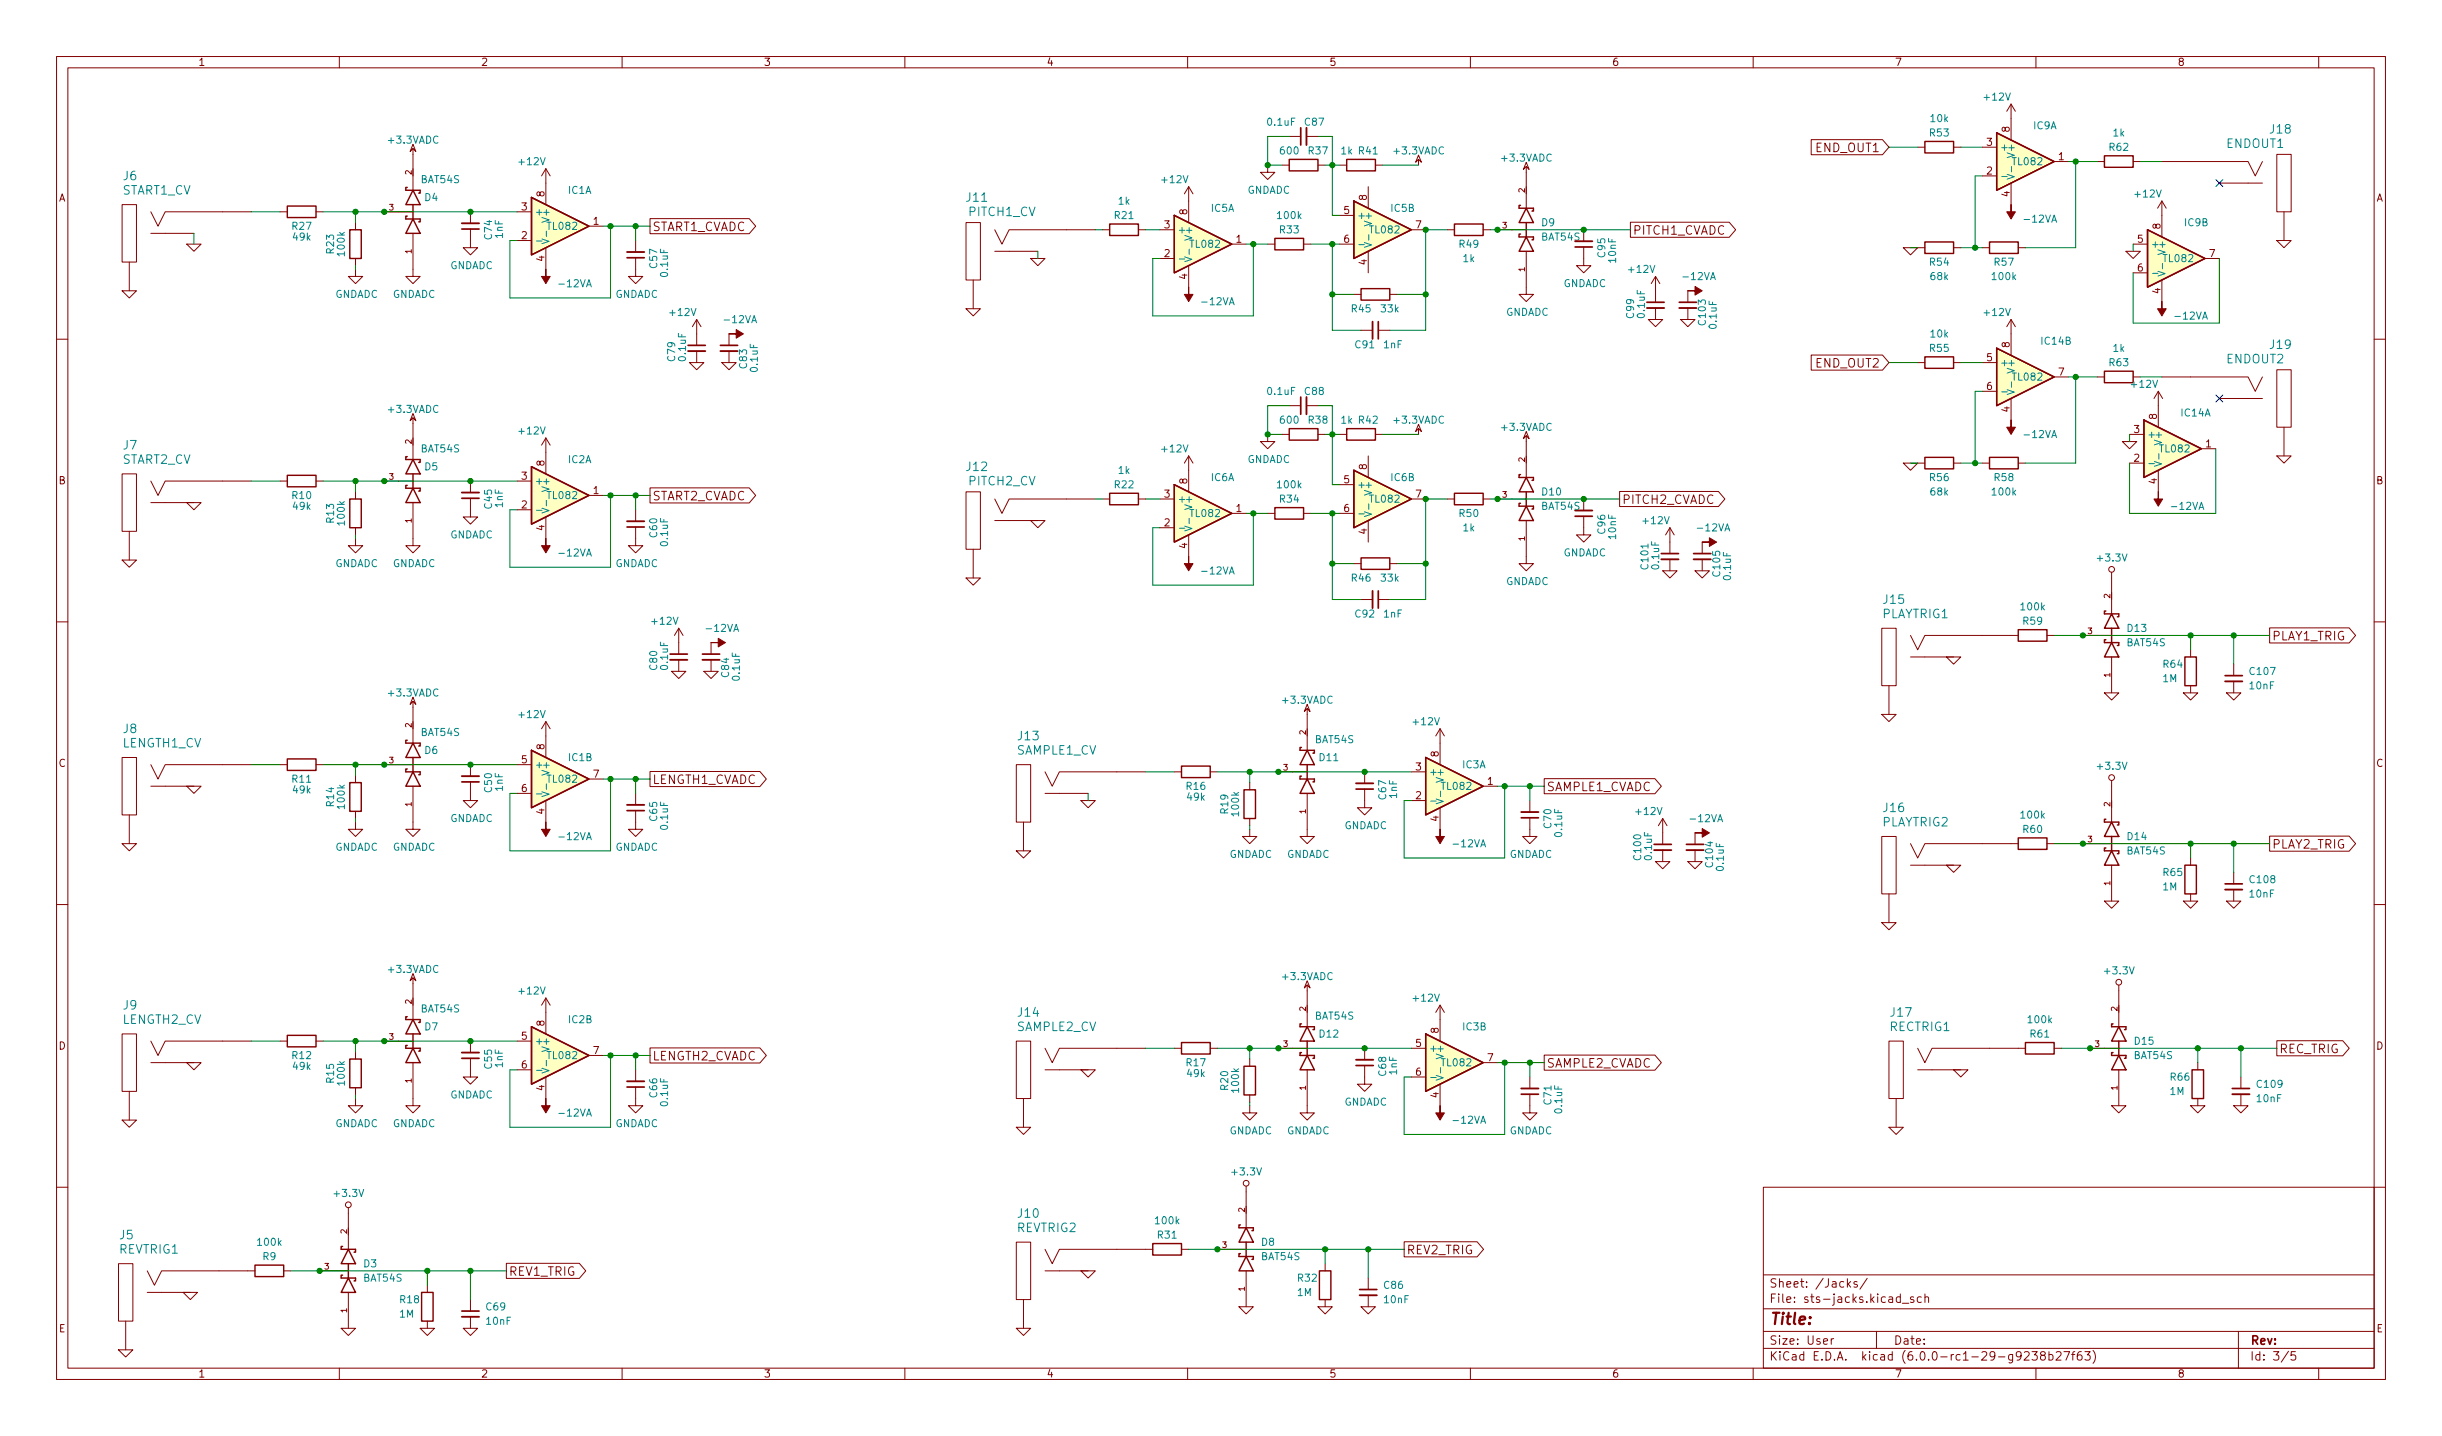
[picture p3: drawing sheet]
<svg xmlns="http://www.w3.org/2000/svg" width="432mm" height="254mm" viewBox="0 0 432 254" stroke-linecap="round" stroke-linejoin="round" font-family="sans-serif">
<defs><g id="words">
<text font-size="2.8" fill="#840000" x="312.8" y="234.3">Title:</text>
<g font-size="2.1" fill="#008484">
<text x="401.5" y="23.6">J18</text>
<text x="393.7" y="26.2">ENDOUT1</text>
<text x="21.5" y="34.4">START1_CV</text>
<text x="21.8" y="31.9">J6</text>
<text x="170.9" y="35.7">J11</text>
<text x="171.3" y="38.2">PITCH1_CV</text>
<text x="393.7" y="64.3">ENDOUT2</text>
<text x="401.5" y="61.7">J19</text>
<text x="21.5" y="82">START2_CV</text>
<text x="21.8" y="79.5">J7</text>
<text x="170.9" y="83.3">J12</text>
<text x="171.3" y="85.9">PITCH2_CV</text>
<text x="333.1" y="106.8">J15</text>
<text x="332.8" y="109.3">PLAYTRIG1</text>
<text x="21.8" y="129.7">J8</text>
<text x="180.1" y="130.9">J13</text>
<text x="21.6" y="132.2">LENGTH1_CV</text>
<text x="179.8" y="133.5">SAMPLE1_CV</text>
<text x="333.1" y="143.6">J16</text>
<text x="332.8" y="146.2">PLAYTRIG2</text>
<text x="21.8" y="178.6">J9</text>
<text x="180.1" y="179.8">J14</text>
<text x="334.4" y="179.8">J17</text>
<text x="21.6" y="181.1">LENGTH2_CV</text>
<text x="179.8" y="182.4">SAMPLE2_CV</text>
<text x="334.1" y="182.4">RECTRIG1</text>
<text x="180.1" y="215.4">J10</text>
<text x="21" y="221.7">REVTRIG1</text>
<text x="21.2" y="219.2">J5</text>
<text x="179.8" y="217.9">REVTRIG2</text>
</g>
<g font-size="2.1" fill="#840000">
<text x="321.2" y="26.9">END_OUT1</text>
<text x="115.3" y="40.9">START1_CVADC</text>
<text x="288.7" y="41.5">PITCH1_CVADC</text>
<text x="321.2" y="65">END_OUT2</text>
<text x="115.3" y="88.5">START2_CVADC</text>
<text x="286.8" y="89.1">PITCH2_CVADC</text>
<text x="401.7" y="113.3">PLAY1_TRIG</text>
<text x="115.3" y="138.7">LENGTH1_CVADC</text>
<text x="273.4" y="139.9">SAMPLE1_CVADC</text>
<text x="401.7" y="150.1">PLAY2_TRIG</text>
<text x="115.3" y="187.6">LENGTH2_CVADC</text>
<text x="273.4" y="188.8">SAMPLE2_CVADC</text>
<text x="403" y="186.3">REC_TRIG</text>
<text x="248.7" y="221.9">REV2_TRIG</text>
<text x="89.9" y="225.7">REV1_TRIG</text>
<text x="312.8" y="227.8">Sheet: /Jacks/</text>
<text x="312.8" y="230.5">File: sts-jacks.kicad_sch</text>
<text x="312.8" y="237.8">Size: User</text>
<text x="334.8" y="237.8">Date:</text>
<text x="397.8" y="237.8">Rev:</text>
<text x="312.8" y="240.6">KiCad E.D.A. kicad (6.0.0-rc1-29-g9238b27f63)</text>
<text x="397.8" y="240.6">Id: 3/5</text>
</g>
<g font-size="1.8" fill="#840000">
<text x="35" y="11.6">1</text>
<text x="85" y="11.6">2</text>
<text x="135" y="11.6">3</text>
<text x="185" y="11.6">4</text>
<text x="235" y="11.6">5</text>
<text x="285" y="11.6">6</text>
<text x="335" y="11.6">7</text>
<text x="385" y="11.6">8</text>
<text x="355.3" y="23.4" transform="rotate(-90 355.3 23.4)">8</text>
<text x="351.3" y="25.8">3</text>
<text x="364" y="28.3">1</text>
<text x="10.3" y="35.6">A</text>
<text x="96.3" y="34.8" transform="rotate(-90 96.3 34.8)">8</text>
<text x="241.7" y="35.4" transform="rotate(-90 241.7 35.4)">8</text>
<text x="351.3" y="30.9">2</text>
<text x="355.3" y="34.8" transform="rotate(-90 355.3 34.8)">4</text>
<text x="420.1" y="35.6">A</text>
<text x="92.2" y="37.2">3</text>
<text x="104.9" y="39.8">1</text>
<text x="205.9" y="40.4">3</text>
<text x="209.9" y="38" transform="rotate(-90 209.9 38)">8</text>
<text x="237.6" y="37.8">5</text>
<text x="250.3" y="40.4">7</text>
<text x="382" y="40.5" transform="rotate(-90 382 40.5)">8</text>
<text x="92.2" y="42.3">2</text>
<text x="96.3" y="46.2" transform="rotate(-90 96.3 46.2)">4</text>
<text x="205.9" y="45.5">2</text>
<text x="218.6" y="42.9">1</text>
<text x="237.6" y="42.9">6</text>
<text x="241.7" y="46.8" transform="rotate(-90 241.7 46.8)">4</text>
<text x="378" y="42.9">5</text>
<text x="390.7" y="45.5">7</text>
<text x="209.9" y="49.4" transform="rotate(-90 209.9 49.4)">4</text>
<text x="378" y="48">6</text>
<text x="382" y="51.9" transform="rotate(-90 382 51.9)">4</text>
<text x="351.3" y="63.9">5</text>
<text x="355.3" y="61.5" transform="rotate(-90 355.3 61.5)">8</text>
<text x="351.3" y="69">6</text>
<text x="364" y="66.4">7</text>
<text x="355.3" y="72.9" transform="rotate(-90 355.3 72.9)">4</text>
<text x="377.3" y="76.6">3</text>
<text x="381.4" y="74.2" transform="rotate(-90 381.4 74.2)">8</text>
<text x="96.3" y="82.4" transform="rotate(-90 96.3 82.4)">8</text>
<text x="241.7" y="83" transform="rotate(-90 241.7 83)">8</text>
<text x="377.3" y="81.7">2</text>
<text x="390" y="79.1">1</text>
<text x="10.3" y="85.7">B</text>
<text x="92.2" y="89.9">2</text>
<text x="92.2" y="84.8">3</text>
<text x="104.9" y="87.4">1</text>
<text x="205.9" y="88">3</text>
<text x="209.9" y="85.6" transform="rotate(-90 209.9 85.6)">8</text>
<text x="237.6" y="85.5">5</text>
<text x="250.3" y="88">7</text>
<text x="381.4" y="85.6" transform="rotate(-90 381.4 85.6)">4</text>
<text x="420.1" y="85.7">B</text>
<text x="96.3" y="93.8" transform="rotate(-90 96.3 93.8)">4</text>
<text x="205.9" y="93.1">2</text>
<text x="218.6" y="90.6">1</text>
<text x="237.6" y="90.6">6</text>
<text x="241.7" y="94.5" transform="rotate(-90 241.7 94.5)">4</text>
<text x="209.9" y="97" transform="rotate(-90 209.9 97)">4</text>
<text x="10.3" y="135.6">C</text>
<text x="92.2" y="135">5</text>
<text x="96.3" y="132.6" transform="rotate(-90 96.3 132.6)">8</text>
<text x="104.9" y="137.5">7</text>
<text x="250.3" y="136.3">3</text>
<text x="254.4" y="133.8" transform="rotate(-90 254.4 133.8)">8</text>
<text x="420.1" y="135.6">C</text>
<text x="92.2" y="140.1">6</text>
<text x="250.3" y="141.4">2</text>
<text x="263" y="138.8">1</text>
<text x="96.3" y="144" transform="rotate(-90 96.3 144)">4</text>
<text x="254.4" y="145.3" transform="rotate(-90 254.4 145.3)">4</text>
<text x="10.3" y="185.7">D</text>
<text x="92.2" y="183.9">5</text>
<text x="96.3" y="181.5" transform="rotate(-90 96.3 181.5)">8</text>
<text x="250.3" y="185.2">5</text>
<text x="254.4" y="182.7" transform="rotate(-90 254.4 182.7)">8</text>
<text x="420.1" y="185.7">D</text>
<text x="92.2" y="189">6</text>
<text x="104.9" y="186.4">7</text>
<text x="250.3" y="190.2">6</text>
<text x="263" y="187.7">7</text>
<text x="96.3" y="192.9" transform="rotate(-90 96.3 192.9)">4</text>
<text x="254.4" y="194.2" transform="rotate(-90 254.4 194.2)">4</text>
<text x="10.4" y="235.6">E</text>
<text x="420.2" y="235.6">E</text>
<text x="35" y="243.7">1</text>
<text x="85" y="243.7">2</text>
<text x="135" y="243.7">3</text>
<text x="185" y="243.7">4</text>
<text x="235" y="243.7">5</text>
<text x="285" y="243.7">6</text>
<text x="335" y="243.7">7</text>
<text x="385" y="243.7">8</text>
</g>
<g font-size="1.8" fill="#008484">
<text x="351" y="17.8">+12V</text>
<text x="224.2" y="22.2">0.1uF</text>
<text x="230.8" y="22.2">C87</text>
<text x="341.4" y="21.6">10k</text>
<text x="359.6" y="22.9">IC9A</text>
<text x="68.8" y="25.4">+3.3VADC</text>
<text x="91.9" y="29.2">+12V</text>
<text x="226.5" y="27.3">600</text>
<text x="231.4" y="27.3">R37</text>
<text x="237.1" y="27.3">1k</text>
<text x="240.3" y="27.3">R41</text>
<text x="246.6" y="27.3">+3.3VADC</text>
<text x="265.6" y="28.6">+3.3VADC</text>
<text x="341.3" y="24.1">R53</text>
<text x="353.6" y="26.7">+</text>
<text x="355.9" y="29.2">TL082</text>
<text x="356.2" y="27.5" transform="rotate(-90 356.2 27.5)">V+</text>
<text x="373" y="26.7">R62</text>
<text x="373.7" y="24.1">1k</text>
<text x="74.5" y="32.4">BAT54S</text>
<text x="75.1" y="35.6">D4</text>
<text x="100.5" y="34.3">IC1A</text>
<text x="205.6" y="32.4">+12V</text>
<text x="220.5" y="34.3">GNDADC</text>
<text x="377.6" y="34.9">+12V</text>
<text x="51.7" y="40.6">R27</text>
<text x="94.5" y="38.1">+</text>
<text x="96.9" y="40.6">TL082</text>
<text x="97.2" y="38.9" transform="rotate(-90 97.2 38.9)">V+</text>
<text x="197.1" y="38.7">R21</text>
<text x="197.8" y="36.2">1k</text>
<text x="208.2" y="41.3">+</text>
<text x="214.1" y="37.5">IC5A</text>
<text x="226" y="38.7">100k</text>
<text x="226.3" y="41.3">R33</text>
<text x="239.9" y="38.7">+</text>
<text x="242.3" y="41.3">TL082</text>
<text x="242.6" y="39.6" transform="rotate(-90 242.6 39.6)">V+</text>
<text x="246" y="37.5">IC5B</text>
<text x="272.6" y="40">D9</text>
<text x="358.2" y="39.4">-12VA</text>
<text x="386.3" y="40">IC9B</text>
<text x="51.9" y="42.5">49k</text>
<text x="59.1" y="44.8" transform="rotate(-90 59.1 44.8)">R23</text>
<text x="61" y="45.1" transform="rotate(-90 61 45.1)">100k</text>
<text x="79.5" y="47.6">GNDADC</text>
<text x="87" y="42.3" transform="rotate(-90 87 42.3)">C74</text>
<text x="88.9" y="42.1" transform="rotate(-90 88.9 42.1)">1nF</text>
<text x="116.2" y="47.4" transform="rotate(-90 116.2 47.4)">C57</text>
<text x="210.5" y="43.8">TL082</text>
<text x="210.8" y="42.1" transform="rotate(-90 210.8 42.1)">V+</text>
<text x="258.1" y="43.8">R49</text>
<text x="258.7" y="46.4">1k</text>
<text x="272.6" y="42.5">BAT54S</text>
<text x="283.8" y="45.5" transform="rotate(-90 283.8 45.5)">C95</text>
<text x="285.8" y="46.4" transform="rotate(-90 285.8 46.4)">10nF</text>
<text x="341.3" y="47">R54</text>
<text x="352.7" y="47">R57</text>
<text x="380.2" y="43.8">+</text>
<text x="382.6" y="46.4">TL082</text>
<text x="382.9" y="44.6" transform="rotate(-90 382.9 44.6)">V+</text>
<text x="59.2" y="52.7">GNDADC</text>
<text x="69.3" y="52.7">GNDADC</text>
<text x="99.1" y="50.8">-12VA</text>
<text x="108.7" y="52.7">GNDADC</text>
<text x="118.1" y="48.8" transform="rotate(-90 118.1 48.8)">0.1uF</text>
<text x="212.8" y="54">-12VA</text>
<text x="276.4" y="50.8">GNDADC</text>
<text x="288.1" y="48.3">+12V</text>
<text x="297.8" y="49.5">-12VA</text>
<text x="341.4" y="49.5">68k</text>
<text x="352.4" y="49.5">100k</text>
<text x="118.6" y="55.9">+12V</text>
<text x="128.3" y="57.1">-12VA</text>
<text x="239" y="55.2">R45</text>
<text x="244.3" y="55.2">33k</text>
<text x="266.2" y="55.9">GNDADC</text>
<text x="288.9" y="56.2" transform="rotate(-90 288.9 56.2)">C99</text>
<text x="290.8" y="56.1" transform="rotate(-90 290.8 56.1)">0.1uF</text>
<text x="301.6" y="57.4" transform="rotate(-90 301.6 57.4)">C103</text>
<text x="303.5" y="58" transform="rotate(-90 303.5 58)">0.1uF</text>
<text x="341.4" y="59.7">10k</text>
<text x="351" y="55.9">+12V</text>
<text x="384.8" y="56.5">-12VA</text>
<text x="119.4" y="63.8" transform="rotate(-90 119.4 63.8)">C79</text>
<text x="121.3" y="63.7" transform="rotate(-90 121.3 63.7)">0.1uF</text>
<text x="132.1" y="65.1" transform="rotate(-90 132.1 65.1)">C83</text>
<text x="134" y="65.6" transform="rotate(-90 134 65.6)">0.1uF</text>
<text x="239.7" y="61.6">C91</text>
<text x="244.7" y="61.6">1nF</text>
<text x="341.3" y="62.2">R55</text>
<text x="353.6" y="64.8">+</text>
<text x="356.2" y="65.6" transform="rotate(-90 356.2 65.6)">V+</text>
<text x="361" y="61">IC14B</text>
<text x="373" y="64.8">R63</text>
<text x="373.7" y="62.2">1k</text>
<text x="224.2" y="69.8">0.1uF</text>
<text x="230.8" y="69.8">C88</text>
<text x="355.9" y="67.3">TL082</text>
<text x="377" y="68.6">+12V</text>
<text x="68.8" y="73">+3.3VADC</text>
<text x="91.9" y="76.8">+12V</text>
<text x="226.5" y="74.9">600</text>
<text x="231.4" y="74.9">R38</text>
<text x="237.1" y="74.9">1k</text>
<text x="240.3" y="74.9">R42</text>
<text x="246.6" y="74.9">+3.3VADC</text>
<text x="265.6" y="76.2">+3.3VADC</text>
<text x="358.2" y="77.5">-12VA</text>
<text x="379.6" y="77.5">+</text>
<text x="385.7" y="73.7">IC14A</text>
<text x="74.5" y="80">BAT54S</text>
<text x="75.1" y="83.2">D5</text>
<text x="100.5" y="81.9">IC2A</text>
<text x="197.8" y="83.8">1k</text>
<text x="205.6" y="80">+12V</text>
<text x="220.5" y="81.9">GNDADC</text>
<text x="382" y="80">TL082</text>
<text x="382.3" y="78.3" transform="rotate(-90 382.3 78.3)">V+</text>
<text x="51.7" y="88.3">R10</text>
<text x="87" y="89.9" transform="rotate(-90 87 89.9)">C45</text>
<text x="88.9" y="89.7" transform="rotate(-90 88.9 89.7)">1nF</text>
<text x="94.5" y="85.7">+</text>
<text x="96.9" y="88.3">TL082</text>
<text x="97.2" y="86.5" transform="rotate(-90 97.2 86.5)">V+</text>
<text x="197.1" y="86.4">R22</text>
<text x="208.2" y="88.9">+</text>
<text x="210.8" y="89.7" transform="rotate(-90 210.8 89.7)">V+</text>
<text x="214.1" y="85.1">IC6A</text>
<text x="226" y="86.4">100k</text>
<text x="226.3" y="88.9">R34</text>
<text x="239.9" y="86.4">+</text>
<text x="242.3" y="88.9">TL082</text>
<text x="242.6" y="87.2" transform="rotate(-90 242.6 87.2)">V+</text>
<text x="246" y="85.1">IC6B</text>
<text x="272.7" y="87.6">D10</text>
<text x="341.3" y="85.1">R56</text>
<text x="341.4" y="87.6">68k</text>
<text x="352.4" y="87.6">100k</text>
<text x="352.7" y="85.1">R58</text>
<text x="51.9" y="90.2">49k</text>
<text x="59.1" y="92.4" transform="rotate(-90 59.1 92.4)">R13</text>
<text x="61" y="92.8" transform="rotate(-90 61 92.8)">100k</text>
<text x="79.5" y="95.2">GNDADC</text>
<text x="116.2" y="95" transform="rotate(-90 116.2 95)">C60</text>
<text x="210.5" y="91.4">TL082</text>
<text x="258.1" y="91.4">R50</text>
<text x="258.7" y="94">1k</text>
<text x="272.6" y="90.2">BAT54S</text>
<text x="283.8" y="94.4" transform="rotate(-90 283.8 94.4)">C96</text>
<text x="285.8" y="95.3" transform="rotate(-90 285.8 95.3)">10nF</text>
<text x="290.6" y="92.7">+12V</text>
<text x="300.4" y="94">-12VA</text>
<text x="384.2" y="90.2">-12VA</text>
<text x="59.2" y="100.3">GNDADC</text>
<text x="69.3" y="100.3">GNDADC</text>
<text x="99.1" y="98.4">-12VA</text>
<text x="108.7" y="100.3">GNDADC</text>
<text x="118.1" y="96.5" transform="rotate(-90 118.1 96.5)">0.1uF</text>
<text x="212.8" y="101.6">-12VA</text>
<text x="276.4" y="98.4">GNDADC</text>
<text x="291.5" y="100.5" transform="rotate(-90 291.5 100.5)">C101</text>
<text x="293.4" y="100.6" transform="rotate(-90 293.4 100.6)">0.1uF</text>
<text x="304.2" y="101.8" transform="rotate(-90 304.2 101.8)">C105</text>
<text x="371" y="99.3">+3.3V</text>
<text x="239" y="102.9">R46</text>
<text x="244.3" y="102.9">33k</text>
<text x="266.2" y="103.5">GNDADC</text>
<text x="306.1" y="102.5" transform="rotate(-90 306.1 102.5)">0.1uF</text>
<text x="357.4" y="107.9">100k</text>
<text x="115.4" y="110.5">+12V</text>
<text x="125.1" y="111.8">-12VA</text>
<text x="239.7" y="109.2">C92</text>
<text x="244.7" y="109.2">1nF</text>
<text x="357.8" y="110.5">R59</text>
<text x="376.2" y="111.8">D13</text>
<text x="116.2" y="118.4" transform="rotate(-90 116.2 118.4)">C80</text>
<text x="118.1" y="118.3" transform="rotate(-90 118.1 118.3)">0.1uF</text>
<text x="128.9" y="119.7" transform="rotate(-90 128.9 119.7)">C84</text>
<text x="376.1" y="114.3">BAT54S</text>
<text x="382.6" y="118.1">R64</text>
<text x="397.9" y="119.4">C107</text>
<text x="68.8" y="123.2">+3.3VADC</text>
<text x="130.8" y="120.2" transform="rotate(-90 130.8 120.2)">0.1uF</text>
<text x="226.9" y="124.5">+3.3VADC</text>
<text x="382.5" y="120.6">1M</text>
<text x="397.9" y="121.9">10nF</text>
<text x="74.5" y="130.2">BAT54S</text>
<text x="91.9" y="127">+12V</text>
<text x="232.6" y="131.4">BAT54S</text>
<text x="250" y="128.3">+12V</text>
<text x="75.1" y="133.3">D6</text>
<text x="94.5" y="135.9">+</text>
<text x="97.2" y="136.7" transform="rotate(-90 97.2 136.7)">V+</text>
<text x="100.6" y="134.6">IC1B</text>
<text x="233.3" y="134.6">D11</text>
<text x="252.6" y="137.2">+</text>
<text x="255.3" y="138" transform="rotate(-90 255.3 138)">V+</text>
<text x="258.6" y="135.9">IC3A</text>
<text x="371" y="136.1">+3.3V</text>
<text x="51.7" y="138.4">R11</text>
<text x="51.9" y="140.3">49k</text>
<text x="59.1" y="142.6" transform="rotate(-90 59.1 142.6)">R14</text>
<text x="61" y="142.9" transform="rotate(-90 61 142.9)">100k</text>
<text x="87" y="140.1" transform="rotate(-90 87 140.1)">C50</text>
<text x="88.9" y="139.9" transform="rotate(-90 88.9 139.9)">1nF</text>
<text x="96.9" y="138.4">TL082</text>
<text x="209.8" y="139.7">R16</text>
<text x="210" y="141.6">49k</text>
<text x="217.2" y="143.9" transform="rotate(-90 217.2 143.9)">R19</text>
<text x="245.1" y="141.3" transform="rotate(-90 245.1 141.3)">C67</text>
<text x="247" y="141.2" transform="rotate(-90 247 141.2)">1nF</text>
<text x="255" y="139.7">TL082</text>
<text x="79.5" y="145.4">GNDADC</text>
<text x="99.1" y="148.6">-12VA</text>
<text x="116.2" y="145.2" transform="rotate(-90 116.2 145.2)">C65</text>
<text x="118.1" y="146.6" transform="rotate(-90 118.1 146.6)">0.1uF</text>
<text x="219.1" y="144.2" transform="rotate(-90 219.1 144.2)">100k</text>
<text x="237.6" y="146.7">GNDADC</text>
<text x="257.2" y="149.9">-12VA</text>
<text x="274.3" y="146.4" transform="rotate(-90 274.3 146.4)">C70</text>
<text x="276.2" y="147.9" transform="rotate(-90 276.2 147.9)">0.1uF</text>
<text x="289.4" y="144.1">+12V</text>
<text x="299.1" y="145.4">-12VA</text>
<text x="357.4" y="144.8">100k</text>
<text x="357.8" y="147.3">R60</text>
<text x="376.2" y="148.6">D14</text>
<text x="59.2" y="150.5">GNDADC</text>
<text x="69.3" y="150.5">GNDADC</text>
<text x="108.7" y="150.5">GNDADC</text>
<text x="217.3" y="151.7">GNDADC</text>
<text x="227.5" y="151.7">GNDADC</text>
<text x="266.8" y="151.7">GNDADC</text>
<text x="290.2" y="152" transform="rotate(-90 290.2 152)">C100</text>
<text x="292.1" y="152" transform="rotate(-90 292.1 152)">0.1uF</text>
<text x="302.9" y="153.3" transform="rotate(-90 302.9 153.3)">C104</text>
<text x="304.8" y="153.9" transform="rotate(-90 304.8 153.9)">0.1uF</text>
<text x="376.1" y="151.1">BAT54S</text>
<text x="382.6" y="154.9">R65</text>
<text x="382.5" y="157.5">1M</text>
<text x="397.9" y="158.8">10nF</text>
<text x="397.9" y="156.2">C108</text>
<text x="68.8" y="172.1">+3.3VADC</text>
<text x="226.9" y="173.4">+3.3VADC</text>
<text x="372.3" y="172.3">+3.3V</text>
<text x="74.5" y="179.1">BAT54S</text>
<text x="91.9" y="175.9">+12V</text>
<text x="250" y="177.2">+12V</text>
<text x="75.1" y="182.2">D7</text>
<text x="94.5" y="184.8">+</text>
<text x="97.2" y="185.6" transform="rotate(-90 97.2 185.6)">V+</text>
<text x="100.6" y="181">IC2B</text>
<text x="232.6" y="180.3">BAT54S</text>
<text x="233.3" y="183.5">D12</text>
<text x="258.7" y="182.2">IC3B</text>
<text x="358.7" y="181">100k</text>
<text x="359.1" y="183.5">R61</text>
<text x="377.5" y="184.8">D15</text>
<text x="51.7" y="187.3">R12</text>
<text x="51.9" y="189.2">49k</text>
<text x="59.1" y="191.5" transform="rotate(-90 59.1 191.5)">R15</text>
<text x="61" y="191.8" transform="rotate(-90 61 191.8)">100k</text>
<text x="87" y="189" transform="rotate(-90 87 189)">C55</text>
<text x="88.9" y="188.8" transform="rotate(-90 88.9 188.8)">1nF</text>
<text x="96.9" y="187.3">TL082</text>
<text x="209.8" y="188.6">R17</text>
<text x="210" y="190.5">49k</text>
<text x="245.1" y="190.2" transform="rotate(-90 245.1 190.2)">C68</text>
<text x="247" y="190.1" transform="rotate(-90 247 190.1)">1nF</text>
<text x="252.6" y="186.1">+</text>
<text x="255" y="188.6">TL082</text>
<text x="255.3" y="186.9" transform="rotate(-90 255.3 186.9)">V+</text>
<text x="377.4" y="187.3">BAT54S</text>
<text x="383.8" y="191.1">R66</text>
<text x="79.5" y="194.3">GNDADC</text>
<text x="99.1" y="197.5">-12VA</text>
<text x="116.2" y="194" transform="rotate(-90 116.2 194)">C66</text>
<text x="118.1" y="195.5" transform="rotate(-90 118.1 195.5)">0.1uF</text>
<text x="217.2" y="192.8" transform="rotate(-90 217.2 192.8)">R20</text>
<text x="219.1" y="193.1" transform="rotate(-90 219.1 193.1)">100k</text>
<text x="237.6" y="195.6">GNDADC</text>
<text x="274.3" y="195.3" transform="rotate(-90 274.3 195.3)">C71</text>
<text x="276.2" y="196.8" transform="rotate(-90 276.2 196.8)">0.1uF</text>
<text x="383.7" y="193.7">1M</text>
<text x="399.1" y="194.9">10nF</text>
<text x="399.2" y="192.4">C109</text>
<text x="59.2" y="199.4">GNDADC</text>
<text x="69.3" y="199.4">GNDADC</text>
<text x="108.7" y="199.4">GNDADC</text>
<text x="217.3" y="200.6">GNDADC</text>
<text x="227.5" y="200.6">GNDADC</text>
<text x="257.2" y="198.8">-12VA</text>
<text x="266.8" y="200.6">GNDADC</text>
<text x="218" y="207.9">+3.3V</text>
<text x="59.3" y="211.7">+3.3V</text>
<text x="45.7" y="220.3">100k</text>
<text x="204.4" y="216.5">100k</text>
<text x="204.8" y="219.1">R31</text>
<text x="223.1" y="220.3">D8</text>
<text x="46.5" y="222.9">R9</text>
<text x="64.3" y="226.7">BAT54S</text>
<text x="64.3" y="224.2">D3</text>
<text x="223.1" y="222.9">BAT54S</text>
<text x="229.5" y="226.7">R32</text>
<text x="244.8" y="228">C86</text>
<text x="70.7" y="233">1M</text>
<text x="70.8" y="230.5">R18</text>
<text x="86" y="231.8">C69</text>
<text x="229.4" y="229.2">1M</text>
<text x="244.8" y="230.5">10nF</text>
<text x="86.1" y="234.3">10nF</text>
</g>
<g font-size="1.4" fill="#840000">
<text x="72.8" y="30.9" transform="rotate(-90 72.8 30.9)">2</text>
<text x="269.6" y="34" transform="rotate(-90 269.6 34)">2</text>
<text x="68.8" y="37.2">3</text>
<text x="265.7" y="40.4">3</text>
<text x="72.8" y="44.8" transform="rotate(-90 72.8 44.8)">1</text>
<text x="269.6" y="48" transform="rotate(-90 269.6 48)">1</text>
<text x="72.8" y="78.5" transform="rotate(-90 72.8 78.5)">2</text>
<text x="269.6" y="81.7" transform="rotate(-90 269.6 81.7)">2</text>
<text x="68.8" y="84.8">3</text>
<text x="265.7" y="88">3</text>
<text x="72.8" y="92.5" transform="rotate(-90 72.8 92.5)">1</text>
<text x="269.6" y="95.6" transform="rotate(-90 269.6 95.6)">1</text>
<text x="373.1" y="105.8" transform="rotate(-90 373.1 105.8)">2</text>
<text x="369.2" y="112.1">3</text>
<text x="373.1" y="119.8" transform="rotate(-90 373.1 119.8)">1</text>
<text x="72.8" y="128.7" transform="rotate(-90 72.8 128.7)">2</text>
<text x="230.9" y="129.9" transform="rotate(-90 230.9 129.9)">2</text>
<text x="68.8" y="135">3</text>
<text x="226.9" y="136.3">3</text>
<text x="72.8" y="142.6" transform="rotate(-90 72.8 142.6)">1</text>
<text x="230.9" y="143.9" transform="rotate(-90 230.9 143.9)">1</text>
<text x="373.1" y="142.6" transform="rotate(-90 373.1 142.6)">2</text>
<text x="369.2" y="149">3</text>
<text x="373.1" y="156.6" transform="rotate(-90 373.1 156.6)">1</text>
<text x="72.8" y="177.6" transform="rotate(-90 72.8 177.6)">2</text>
<text x="230.9" y="178.8" transform="rotate(-90 230.9 178.8)">2</text>
<text x="374.4" y="178.8" transform="rotate(-90 374.4 178.8)">2</text>
<text x="68.8" y="183.9">3</text>
<text x="226.9" y="185.2">3</text>
<text x="370.4" y="185.2">3</text>
<text x="72.8" y="191.5" transform="rotate(-90 72.8 191.5)">1</text>
<text x="230.9" y="192.8" transform="rotate(-90 230.9 192.8)">1</text>
<text x="374.4" y="192.8" transform="rotate(-90 374.4 192.8)">1</text>
<text x="220.1" y="214.4" transform="rotate(-90 220.1 214.4)">2</text>
<text x="61.3" y="218.2" transform="rotate(-90 61.3 218.2)">2</text>
<text x="216.1" y="220.7">3</text>
<text x="57.4" y="224.5">3</text>
<text x="61.3" y="232.2" transform="rotate(-90 61.3 232.2)">1</text>
<text x="220.1" y="228.4" transform="rotate(-90 220.1 228.4)">1</text>
</g>
</g></defs>
<g fill="none" stroke="#840000" stroke-width=".18">
<path d="M10 10h411.8v234h-411.8zM12 12h407.8v230h-407.8zM60 10v2M110 10v2M160 10v2M210 10v2M260 10v2M310 10v2M355.6 18.4v6.4M355.6 18.4l-.8 1.3M355.6 18.4l.8 1.3M360 10v2"/>
<path d="M410 10v2M21.6 36.2h2.5v10.2h-2.5zM26.7 37.5l1.2 2.5 1.3-2.5h15.2M49.5 37.5h1.3M55.9 37.5h1.2M62.9 39.4v1.2M67.9 37.5h5.1M73 26.3v7.4M73 25.5l.5 1.3-.5-.5-.5 .5zM83.2 37.5v2M91.4 37.5h2.6M96.5 29.8v6.4"/>
<path d="M96.5 29.8l-.7 1.3M96.5 29.8l.8 1.3M114.9 38.7h17.6l1.1 1.3-1.1 1.3h-17.6zM170.8 39.4h2.6v10.1h-2.6zM210.2 33v6.4M210.2 33l-.8 1.3M210.2 33l.7 1.3M224.2 29.2v1.3h1.2l-1.2 1.3-1.3-1.3h1.3M226.7 29.2h1.3M228 24.1h2M231 24.1h2M233 29.2h1.3"/>
<path d="M236.9 29.2h1.2M236.9 38.1h2.5M241.9 33v3.8M243.2 29.2h1.3M250.8 28.2v1M250.8 27.4l.5 1.3-.5-.5-.5 .5zM269.9 29.5v7.3M269.9 28.7l.5 1.3-.5-.5-.5 .5zM288.3 39.3h17.5l1.1 1.3-1.1 1.4h-17.5zM320.3 24.7h12.6l1.1 1.3-1.1 1.4h-12.6zM339.1 26h1.3M345.4 26h1.3"/>
<path d="M350.5 31.1h2.6M350.5 26h2.6M355.6 32.4v3.8M363.2 28.6h2.6M370.8 28.6h1.3M377.2 28.6h1.3M382.3 28.6h15.2l1.3 2.5 1.2-2.5M382.3 35.6v6.3M382.3 35.6l-.8 1.2M382.3 35.6l.7 1.2M392.4 32.4h7.6M402.6 27.3h2.5v10.2h-2.5z"/>
<path d="M403.9 37.5v5M10 60h2M21.6 51.4h2.5l-1.2 1.3zM22.9 46.4v5M26.7 41.3h7.6M33 43.2h2.6l-1.3 1.3zM62.9 47.6v1.3h1.2l-1.2 1.3-1.3-1.3h1.3M62.9 45.7v1.3M73 41.3v7.6h1.3l-1.3 1.3-1.2-1.3h1.2M83.2 40.5v3.3h1.3l-1.3 1.3-1.3-1.3h1.3M91.4 42.5h2.6M96.5 43.8v3.8"/>
<path d="M104.1 40h2.6M112.4 45.6v3.3h1.3l-1.3 1.3-1.3-1.3h1.3M112.4 42.5v2.1M123.2 56.5v4.6M123.2 56.5l-.8 1.3M123.2 56.5l.8 1.3M128.9 59.1v2M170.8 54.6h2.6l-1.3 1.3zM172.1 49.5v5.1M175.9 40.6l1.3 2.6 1.2-2.6h15.3M175.9 44.5h7.6M182.2 45.7h2.6l-1.3 1.3z"/>
<path d="M194.9 40.6h1.3M201.3 40.6h1.3M205.1 40.6h2.5M205.1 45.7h2.5M210.2 47v3.8M217.8 43.2h2.5M224.2 43.2h1.2M230.5 43.2h1.3M236.9 43.2h2.5M239.4 52.1h1.3M240.7 58.4h2M241.9 44.5v3.8"/>
<path d="M243.7 58.4h2M245.7 52.1h1.3M249.6 40.6h2.5M255.9 40.6h1.3M262.3 40.6h1.2M264.8 40.6h5.1M269.9 44.5v7.6h1.2l-1.2 1.2-1.3-1.2h1.3M280 43.7v3.3h1.3l-1.3 1.3-1.2-1.3h1.2M280 40.6v2.1M291.5 56.5h2.5l-1.3 1.3zM292.7 48.9l-.7 1.3M292.7 48.9v4.6"/>
<path d="M292.7 54.5v2M292.7 48.9l.8 1.3M297.2 56.5h2.5l-1.3 1.3zM298.4 51.4v2.1M298.4 54.5v2M336.5 43.8h2.6l-1.3 1.3zM339.1 43.8h1.3M345.4 43.8h1.3M350.5 43.8h1.3M355.6 56.5v6.4M355.6 56.5l-.8 1.3M355.6 56.5l.8 1.3"/>
<path d="M356.9 43.8h1.2M375.9 44.5h2.6l-1.3 1.2zM377.2 43.2h2.5M377.2 48.3h2.5M382.3 49.5v3.8M389.9 45.7h2.5M402.6 42.5h2.5l-1.2 1.3zM419.8 60h2M73 73.9v7.4M73 73.2l.5 1.2-.5-.5-.5 .5zM96.5 77.5v6.3M96.5 77.5l-.7 1.2"/>
<path d="M96.5 77.5l.8 1.2M121.9 64.1h2.6l-1.3 1.3zM123.2 62.1v2M127.6 64.1h2.6l-1.3 1.3zM128.9 62.1v2M224.2 76.8v1.3h1.2l-1.2 1.3-1.3-1.3h1.3M226.7 76.8h1.3M228 71.8h2M231 71.8h2M233 76.8h1.3M236.9 76.8h1.2M243.2 76.8h1.3"/>
<path d="M250.8 75.8v1M250.8 75.1l.5 1.2-.5-.5-.5 .5zM269.9 77.1v7.4M269.9 76.3l.5 1.3-.5-.5-.5 .5zM320.3 62.8h12.6l1.1 1.3-1.1 1.4h-12.6zM339.1 64.1h1.3M345.4 64.1h1.3M350.5 64.1h2.6M350.5 69.2h2.6M355.6 70.5v3.8M363.2 66.7h2.6M370.8 66.7h1.3"/>
<path d="M375.3 78.1h2.5l-1.2 1.3zM376.6 76.8h2.5M377.2 66.7h1.3M381.6 69.2l-.7 1.3M381.6 69.2v6.4M381.6 69.2l.8 1.3M382.3 66.7h15.2l1.3 2.5 1.2-2.5M389.3 79.4h2.5M392.4 70.5h7.6M402.6 65.4h2.5v10.2h-2.5zM403.9 75.6v5M21.6 83.8h2.5v10.2h-2.5z"/>
<path d="M21.6 99.1h2.5l-1.2 1.2zM22.9 94v5.1M26.7 85.1l1.2 2.5 1.3-2.5h15.2M26.7 88.9h7.6M33 88.9h2.6l-1.3 1.3zM49.5 85.1h1.3M55.9 85.1h1.2M62.9 95.3v1.2h1.2l-1.2 1.3-1.3-1.3h1.3M62.9 87v1.3M62.9 93.3v1.3M67.9 85.1h5.1M73 88.9v7.6h1.3l-1.3 1.3-1.2-1.3h1.2"/>
<path d="M83.2 88.1v3.3h1.3l-1.3 1.3-1.3-1.3h1.3M83.2 85.1v2M91.4 85.1h2.6M91.4 90.2h2.6M96.5 91.4v3.9M104.1 87.6h2.6M112.4 93.2v3.3h1.3l-1.3 1.3-1.3-1.3h1.3M112.4 90.2v2M114.9 86.3h17.6l1.1 1.3-1.1 1.4h-17.6zM170.8 87h2.6v10.2h-2.6zM172.1 97.2v5M175.9 88.3l1.3 2.5 1.2-2.5h15.3"/>
<path d="M175.9 92.1h7.6M182.2 92.1h2.6l-1.3 1.2zM194.9 88.3h1.3M201.3 88.3h1.3M205.1 88.3h2.5M205.1 93.3h2.5M210.2 80.6v6.4M210.2 94.6v3.8M210.2 80.6l-.8 1.3M210.2 80.6l.7 1.3M217.8 90.8h2.5M224.2 90.8h1.2"/>
<path d="M230.5 90.8h1.3M236.9 90.8h2.5M236.9 85.7h2.5M239.4 99.7h1.3M241.9 80.6v3.9M241.9 92.1v3.8M245.7 99.7h1.3M249.6 88.3h2.5M255.9 88.3h1.3M262.3 88.3h1.2M264.8 88.3h5.1M269.9 92.1v7.6h1.2l-1.2 1.3-1.3-1.3h1.3"/>
<path d="M280 91.3v3.3h1.3l-1.3 1.3-1.2-1.3h1.2M280 88.3v2M286.4 86.9h17.5l1.1 1.4-1.1 1.3h-17.5zM295.3 93.3v4.6M295.3 98.9v2.1M295.3 93.3l-.8 1.3M295.3 93.3l.7 1.3M301 95.9v2M301 98.9v2.1M336.5 81.9h2.6l-1.3 1.3zM339.1 81.9h1.3M345.4 81.9h1.3"/>
<path d="M350.5 81.9h1.3M356.9 81.9h1.2M376.6 81.9h2.5M381.6 83.2v3.8M402.6 80.6h2.5l-1.2 1.3zM10 110h2M118.7 118.7h2.6l-1.3 1.3zM120 111.1v4.6M120 116.7v2M120 111.1l-.7 1.3M120 111.1l.8 1.3M124.5 118.7h2.5l-1.3 1.3z"/>
<path d="M125.7 113.7v2M125.7 116.7v2M170.8 102.2h2.6l-1.3 1.3zM240.7 106h2M243.7 106h2M294 101h2.5l-1.2 1.2zM299.7 101h2.6l-1.3 1.2zM332.7 111.1h2.6v10.2h-2.6zM337.8 112.4l1.3 2.5 1.3-2.5h16.5M337.8 116.2h7.6M344.2 116.2h2.5l-1.3 1.3zM361.9 112.4h1.3"/>
<path d="M368.3 112.4h5.1M373.4 101.2v7.4M373.4 116.2v6.4M387.3 114.9v1.3M395 117.5v2M401.3 111.1h14.1l1.1 1.3-1.1 1.3h-14.1zM419.8 110h2M21.6 134h2.5v10.1h-2.5zM26.7 135.3l1.2 2.5 1.3-2.5h15.2M26.7 139.1h7.6M33 139.1h2.6l-1.3 1.2zM49.5 135.3h1.3"/>
<path d="M55.9 135.3h1.2M62.9 137.2v1.2M67.9 135.3h5.1M73 124.1v7.3M73 123.3l.5 1.3-.5-.5-.5 .5zM73 139.1v7.6h1.3l-1.3 1.3-1.2-1.3h1.2M83.2 138.3v3.3h1.3l-1.3 1.3-1.3-1.3h1.3M83.2 135.3v2M91.4 135.3h2.6M96.5 127.6v6.4M96.5 127.6l-.7 1.3M96.5 127.6l.8 1.3"/>
<path d="M104.1 137.8h2.6M114.9 136.5h19.5l1.1 1.3-1.1 1.3h-19.5zM179.7 135.3h2.5v10.1h-2.5zM184.8 136.5l1.3 2.6 1.2-2.6h15.3M207.6 136.5h1.3M214 136.5h1.3M221 138.4v1.3M226.1 136.5h5M231.1 125.3v7.4M231.1 124.6l.5 1.3-.5-.6-.5 .6zM241.3 139.6v3.3h1.3l-1.3 1.2-1.3-1.2h1.3M241.3 136.5v2.1"/>
<path d="M249.6 136.5h2.5M254.6 128.9v6.4M254.6 128.9l-.7 1.3M254.6 128.9l.8 1.3M262.3 139.1h2.5M273 137.7h19.6l1.2 1.4-1.2 1.3h-19.6zM332.7 126.4h2.6l-1.3 1.2zM334 121.3v5.1M372.1 122.6h2.5l-1.2 1.2zM373.4 138v7.4M386.1 122.6h2.5l-1.3 1.2zM387.3 121.3v1.3"/>
<path d="M393.7 122.6h2.5l-1.2 1.2zM395 120.5v2.1M10 160h2M21.6 149.2h2.5l-1.2 1.3zM22.9 144.1v5.1M62.9 145.4v1.3h1.2l-1.2 1.3-1.3-1.3h1.3M62.9 143.5v1.3M91.4 140.3h2.6M96.5 141.6v3.8M112.4 143.4v3.3h1.3l-1.3 1.3-1.3-1.3h1.3M112.4 140.3v2.1M179.7 150.5h2.5l-1.2 1.3z"/>
<path d="M181 145.4v5.1M184.8 140.3h7.6M191.1 141.6h2.6l-1.3 1.3zM221 146.7v1.3h1.2l-1.2 1.2-1.3-1.2h1.3M221 144.8v1.3M231.1 140.3v7.7h1.3l-1.3 1.2-1.2-1.2h1.2M249.6 141.6h2.5M254.6 142.9v3.8M270.5 144.7v3.3h1.3l-1.3 1.2-1.3-1.2h1.3M270.5 141.6v2M292.7 152.4h2.6l-1.3 1.3zM294 144.8l-.8 1.3"/>
<path d="M294 144.8v4.6M294 150.4v2M294 144.8l.8 1.3M298.4 152.4h2.6l-1.3 1.3zM299.7 147.3v2.1M299.7 150.4v2M332.7 148h2.6v10.1h-2.6zM334 158.1v5.1M337.8 149.2l1.3 2.6 1.3-2.6h16.5M337.8 153h7.6M344.2 153h2.5l-1.3 1.3zM361.9 149.2h1.3"/>
<path d="M368.3 149.2h5.1M372.1 159.4h2.5l-1.2 1.3zM373.4 153v6.4M386.1 159.4h2.5l-1.3 1.3zM387.3 151.8v1.2M387.3 158.1v1.3M393.7 159.4h2.5l-1.2 1.3zM395 154.3v2M395 157.4v2M401.3 147.9h14.1l1.1 1.3-1.1 1.4h-14.1zM419.8 160h2M73 173v7.3"/>
<path d="M73 172.2l.5 1.3-.5-.5-.5 .5zM96.5 176.5v6.4M96.5 176.5l-.7 1.3M96.5 176.5l.8 1.3M231.1 174.2v7.4M231.1 173.5l.5 1.3-.5-.6-.5 .6zM254.6 177.8v6.4M254.6 177.8l-.7 1.3M254.6 177.8l.8 1.3M332.7 163.2h2.6l-1.3 1.3zM374.6 174.2v7.4M21.6 182.9h2.5v10.1h-2.5z"/>
<path d="M21.6 198.1h2.5l-1.2 1.3zM22.9 193v5.1M26.7 184.2l1.2 2.5 1.3-2.5h15.2M26.7 188h7.6M33 188h2.6l-1.3 1.2zM49.5 184.2h1.3M55.9 184.2h1.2M62.9 194.3v1.3h1.2l-1.2 1.3-1.3-1.3h1.3M62.9 186.1v1.2M62.9 192.4v1.3M67.9 184.2h5.1M73 188v7.6h1.3l-1.3 1.3-1.2-1.3h1.2"/>
<path d="M83.2 187.2v3.3h1.3l-1.3 1.3-1.3-1.3h1.3M83.2 184.2v2M91.4 189.2h2.6M91.4 184.2h2.6M96.5 190.5v3.8M104.1 186.7h2.6M112.4 192.3v3.3h1.3l-1.3 1.3-1.3-1.3h1.3M112.4 189.2v2.1M114.9 185.4h19.5l1.1 1.3-1.1 1.3h-19.5zM179.7 184.2h2.5v10.1h-2.5zM179.7 199.4h2.5l-1.2 1.3zM181 194.3v5.1"/>
<path d="M184.8 185.4l1.3 2.6 1.2-2.6h15.3M184.8 189.2h7.6M191.1 189.2h2.6l-1.3 1.3zM207.6 185.4h1.3M214 185.4h1.3M221 195.6v1.3h1.2l-1.2 1.2-1.3-1.2h1.3M221 187.3v1.3M221 193.7v1.2M226.1 185.4h5M231.1 189.2v7.7h1.3l-1.3 1.2-1.2-1.2h1.2M241.3 188.5v3.3h1.3l-1.3 1.2-1.3-1.2h1.3M241.3 185.4v2.1"/>
<path d="M249.6 185.4h2.5M249.6 190.5h2.5M254.6 191.8v3.8M262.3 188h2.5M270.5 193.5v3.4h1.3l-1.3 1.2-1.3-1.2h1.3M270.5 190.5v2M273 186.6h19.6l1.2 1.4-1.2 1.3h-19.6zM334 184.2h2.5v10.1h-2.5zM334 199.4h2.5l-1.2 1.3zM335.3 194.3v5.1M339.1 185.4l1.3 2.6 1.2-2.6h16.5M339.1 189.2h7.6"/>
<path d="M345.4 189.2h2.6l-1.3 1.3zM363.2 185.4h1.3M369.6 185.4h5M373.4 195.6h2.5l-1.3 1.3zM374.6 189.2v6.4M387.3 195.6h2.6l-1.3 1.3zM388.6 188v1.2M388.6 194.3v1.3M395 195.6h2.5l-1.3 1.3zM396.2 190.5v2M396.2 193.5v2.1M402.6 184.1h11.7l1.1 1.3-1.1 1.4h-11.7z"/>
<path d="M10 210h2M61.6 213.6v7.4M179.7 219.7h2.5v10.2h-2.5zM220.3 209.8v7.4M248.3 219.6h12.9l1.1 1.4-1.1 1.3h-12.9zM311.8 210h108v32h-108zM419.8 210h2M21 223.5h2.5v10.2h-2.5zM21 238.8h2.5l-1.3 1.2zM22.2 233.7v5.1M26 224.8l1.3 2.5 1.3-2.5h16.5M26 228.6h7.7"/>
<path d="M32.4 228.6h2.5l-1.2 1.3zM50.2 224.8h1.2M56.5 224.8h5.1M60.3 235h2.6l-1.3 1.2zM61.6 228.6v6.4M74.3 235h2.5l-1.2 1.2zM75.6 227.3v1.3M75.6 233.7v1.3M81.9 235h2.6l-1.3 1.2zM83.2 229.9v2M83.2 232.9v2.1M89.5 223.5h12.9l1.2 1.3-1.2 1.3h-12.9z"/>
<path d="M179.7 235h2.5l-1.2 1.2zM181 229.9v5.1M184.8 221l1.3 2.5 1.2-2.5h16.5M184.8 224.8h7.6M191.1 224.8h2.6l-1.3 1.3zM208.9 221h1.3M215.3 221h5M219.1 231.1h2.5l-1.3 1.3zM220.3 224.8v6.3M233 231.1h2.6l-1.3 1.3zM234.3 223.5v1.3M234.3 229.9v1.2"/>
<path d="M240.7 231.1h2.5l-1.3 1.3zM241.9 226.1v2M241.9 229.1v2M311.8 238.5h108M311.8 235.5h108M311.8 231.5h108M311.8 225.5h108M323.8 236.8v1M324.2 236.8h-.3l-.1 .3M326.8 227.1l.4 .6M327.2 226.7l-.5 .5M328.4 226.8l-.4-.1-.2 .2 .1 .2 .5 .1v.4h-.6"/>
<path d="M330.2 226.1l-1.3 1.9M331.8 235.5v3M336 229.5l-.4-.1-.3 .3v.4l.1 .2h.6M336 228.9v1.5M336.4 230.5h1.1M338.4 229.5l-.4-.1-.2 .2 .1 .2 .5 .2v.3h-.6M339.7 229.5l-.4-.1-.3 .3v.4l.2 .2h.5M340.4 229.5l.2-.1 .3 .1 .1 .9M340.4 228.9v1.5M357.9 239.2l.6-.1 .2 .1 .1 .3-.9 1.1h.9M359.3 239.1h.9l-.5 .5 .5 .2v.6l-.3 .2h-.4l-.2-.2M361.1 239.7l-.3-.3 .1-.2 .2-.1h.4l.2 .3-.1 .2-.7 .2-.1 .2 .1 .4 .2 .2h.3l.3-.3v-.3l-.3-.3"/>
<path d="M362.3 239.6h.4l.3 .3v.4l-.1 .2h-.6M362.3 239.1v1.5M363.6 239.2l.6-.1 .2 .1v.3l-.9 1.1h.9M364.9 239.1h1l-.6 1.5M366.3 239.6h.6M366.9 239.1l-.4 .2v1.3M368 239.1a.6 .6 0 0 0-.7 .6v.6l.1 .2 .5 .1 .2-.2 .1-.5-.2-.2-.4-.1-.3 .3M368.7 239.1h.9l-.5 .5 .4 .2v.6l-.2 .2h-.4l-.2-.2M370.1 238.9a1.72 1.72 0 0 1 0 2.2M395.8 235.5v6.5M404.7 239l-1.3 1.9M405.9 239.1h-.7l-.1 .7 .2-.2 .5 .1 .1 .2v.5l-.2 .2-.6-.2"/>
<path d="M60 242v2M110 242v2M160 242v2M210 242v2M260 242v2M310 242v2M360 242v2M410 242v2"/>
<circle cx="373.4" cy="100.7" r=".51"/>
<circle cx="373.4" cy="137.5" r=".51"/>
<circle cx="374.6" cy="173.7" r=".51"/>
<circle cx="61.6" cy="213.1" r=".51"/>
<circle cx="220.3" cy="209.3" r=".51"/>
</g>
<g fill="none" stroke="#840000" stroke-width=".25">
<path d="M50.8 36.4h5.1v2.1h-5.1zM72 38.2h-.2v.5h2.5v.5h-.3M72 33.1h-.2v.6h2.5v.5h-.3M73 36.2v2.5M73 38.7l1.3 2.6h-2.5zM73 33.7l1.3 2.5h-2.5zM94 34.9l10.1 5.1-10.1 5.1zM196.2 39.6h5.1v2.1h-5.1zM207.6 38.1l10.2 5.1-10.2 5.1zM228 28.2h5v2h-5zM238.1 28.2h5.1v2h-5.1zM239.4 35.6l10.2 5-10.2 5.1z"/>
<path d="M257.2 39.6h5.1v2.1h-5.1zM268.9 36.3h-.3v.5h2.5v.5h-.2M269.9 39.4v2.5M269.9 36.8l1.2 2.6h-2.5zM340.4 25h5v2.1h-5zM353.1 23.5l10.1 5.1-10.1 5.1zM372.1 27.6h5.1v2h-5.1zM61.8 40.6h2.1v5.1h-2.1zM225.4 42.2h5.1v2h-5.1zM240.7 51.1h5v2h-5zM268.9 41.4h-.3v.5h2.5v.5h-.2M269.9 41.9l1.2 2.6h-2.5z"/>
<path d="M340.4 42.8h5v2h-5zM351.8 42.8h5.1v2h-5.1zM379.7 40.6l10.2 5.1-10.2 5.1zM228 75.8h5v2.1h-5zM238.1 75.8h5.1v2.1h-5.1zM340.4 63.1h5v2.1h-5zM353.1 61.6l10.1 5.1-10.1 5.1zM372.1 65.7h5.1v2h-5.1zM379.1 74.3l10.2 5.1-10.2 5.1zM50.8 84.1h5.1v2h-5.1zM61.8 88.3h2.1v5h-2.1zM72 85.9h-.2v.5h2.5v.5h-.3"/>
<path d="M72 80.8h-.2v.5h2.5v.5h-.3M73 83.8v2.6M73 86.4l1.3 2.5h-2.5zM73 81.3l1.3 2.5h-2.5zM94 82.6l10.1 5-10.1 5.1zM196.2 87.2h5.1v2.1h-5.1zM207.6 85.7l10.2 5.1-10.2 5.1zM225.4 89.8h5.1v2h-5.1zM239.4 83.2l10.2 5.1-10.2 5zM240.7 98.7h5v2h-5zM257.2 87.2h5.1v2.1h-5.1zM268.9 89h-.3v.5h2.5v.5h-.2"/>
<path d="M268.9 83.9h-.3v.6h2.5v.5h-.2M269.9 87v2.5M269.9 89.5l1.2 2.6h-2.5zM269.9 84.5l1.2 2.5h-2.5zM340.4 80.9h5v2h-5zM351.8 80.9h5.1v2h-5.1zM356.9 111.4h5v2h-5zM372.4 113.2h-.3v.5h2.5v.5h-.2M372.4 108.1h-.3v.5h2.5v.5h-.2M373.4 111.1v2.6M373.4 113.7l1.2 2.5h-2.5zM373.4 108.6l1.2 2.5h-2.5z"/>
<path d="M386.3 116.2h2.1v5.1h-2.1zM50.8 134.2h5.1v2.1h-5.1zM61.8 138.4h2.1v5.1h-2.1zM72 136h-.2v.5h2.5v.5h-.3M72 130.9h-.2v.5h2.5v.6h-.3M73 134v2.5M73 136.5l1.3 2.6h-2.5zM73 131.4l1.3 2.6h-2.5zM94 132.7l10.1 5.1-10.1 5.1zM208.9 135.5h5.1v2h-5.1zM220 139.7h2v5.1h-2zM230.1 137.3h-.2v.5h2.5v.5h-.2"/>
<path d="M230.1 132.2h-.2v.5h2.5v.5h-.2M231.1 135.3v2.5M231.1 137.8l1.3 2.5h-2.5zM231.1 132.7l1.3 2.6h-2.5zM252.1 134l10.2 5.1-10.2 5zM356.9 148.2h5v2h-5zM372.4 150h-.3v.5h2.5v.5h-.2M372.4 144.9h-.3v.5h2.5v.5h-.2M373.4 148v2.5M373.4 150.5l1.2 2.5h-2.5zM373.4 145.4l1.2 2.6h-2.5zM386.3 153h2.1v5.1h-2.1z"/>
<path d="M72 179.8h-.2v.5h2.5v.5h-.3M50.8 183.1h5.1v2.1h-5.1zM61.8 187.3h2.1v5.1h-2.1zM72 184.9h-.2v.5h2.5v.5h-.3M73 182.9v2.5M73 185.4l1.3 2.6h-2.5zM73 180.3l1.3 2.6h-2.5zM94 181.6l10.1 5.1-10.1 5.1zM208.9 184.4h5.1v2h-5.1zM220 188.6h2v5.1h-2zM230.1 186.2h-.2v.5h2.5v.5h-.2M230.1 181.1h-.2v.5h2.5v.5h-.2"/>
<path d="M231.1 184.2v2.5M231.1 186.7l1.3 2.5h-2.5zM231.1 181.6l1.3 2.6h-2.5zM252.1 182.9l10.2 5.1-10.2 5zM358.1 184.4h5.1v2h-5.1zM373.6 186.2h-.2v.5h2.5v.5h-.2M373.6 181.1h-.2v.5h2.5v.5h-.2M374.6 184.2v2.5M374.6 186.7l1.3 2.5h-2.5zM374.6 181.6l1.3 2.6h-2.5zM387.6 189.2h2v5.1h-2zM203.8 220h5.1v2h-5.1z"/>
<path d="M219.3 216.7h-.2v.5h2.5v.5h-.2M220.3 219.7v2.6M220.3 217.2l1.3 2.5h-2.5zM45.1 223.8h5.1v2h-5.1zM60.6 225.6h-.3v.5h2.6v.5h-.3M60.6 220.5h-.3v.5h2.6v.5h-.3M61.6 223.5v2.6M61.6 226.1l1.3 2.5h-2.6zM61.6 221l1.3 2.5h-2.6zM74.5 228.6h2.1v5.1h-2.1zM219.3 221.7h-.2v.6h2.5v.5h-.2M220.3 222.3l1.3 2.5h-2.5z"/>
<path d="M233.3 224.8h2v5.1h-2z"/>
</g>
<g fill="none" stroke="#840000" stroke-width=".33">
<path d="M81.7 39.5h3M231 22.6v3.1M110.9 44.6h3M242.7 56.9v3M278.5 42.7h3.1M291.2 54.5h3.1M296.9 54.5h3.1M121.7 62.1h3M127.4 62.1h3M231 70.2v3.1M81.7 87.1h3M110.9 92.2h3"/>
<path d="M278.5 90.3h3.1M293.8 98.9h3M299.5 98.9h3M118.5 116.7h3M124.2 116.7h3.1M242.7 104.5v3.1M81.7 137.3h3M239.8 138.6h3M393.4 120.5h3.1M110.9 142.4h3M269 143.6h3M292.5 150.4h3"/>
<path d="M298.2 150.4h3M393.4 157.4h3.1M81.7 186.2h3M110.9 191.3h3M239.8 187.5h3M269 192.5h3M394.7 193.5h3.1M81.7 232.9h3M240.4 229.1h3.1"/>
</g>
<g fill="none" stroke="#840000" stroke-width=".3">
<path d="M230 22.6v3.1M81.7 40.5h3M110.9 45.6h3M243.7 56.9v3M278.5 43.7h3.1M291.2 53.5h3.1M296.9 53.5h3.1M121.7 61.1h3M127.4 61.1h3M230 70.2v3.1M81.7 88.1h3M110.9 93.2h3"/>
<path d="M278.5 91.3h3.1M293.8 97.9h3M299.5 97.9h3M118.5 115.7h3M124.2 115.7h3.1M243.7 104.5v3.1M393.4 119.5h3.1M81.7 138.3h3M239.8 139.6h3M110.9 143.4h3M269 144.7h3M292.5 149.4h3"/>
<path d="M298.2 149.4h3M393.4 156.3h3.1M81.7 187.2h3M110.9 192.3h3M239.8 188.5h3M269 193.5h3M394.7 192.5h3.1M81.7 231.9h3M240.4 228.1h3.1"/>
</g>
<g fill="#840000" stroke="#840000" stroke-width=".18">
<path d="M381.6 87v1.3h.8l-.8 1.2-.7-1.2h.7z"/>
<path d="M298.4 51.4h1.3v-.7l1.3 .7-1.3 .8v-.8z"/>
<path d="M301 95.9h1.3v-.8l1.2 .8-1.2 .7v-.7z"/>
<path d="M254.6 195.6v1.3h.8l-.8 1.2-.7-1.2h.7z"/>
<path d="M254.6 146.7v1.3h.8l-.8 1.2-.7-1.2h.7z"/>
<path d="M299.7 147.3h1.3v-.7l1.3 .7-1.3 .8v-.8z"/>
<path d="M210.2 50.8v1.3h.7l-.7 1.2-.8-1.2h.8z"/>
<path d="M210.2 98.4v1.3h.7l-.7 1.3-.8-1.3h.8z"/>
<path d="M355.6 36.2v1.3h.8l-.8 1.2-.8-1.2h.8z"/>
<path d="M355.6 74.3v1.3h.8l-.8 1.2-.8-1.2h.8z"/>
<path d="M96.5 194.3v1.3h.8l-.8 1.3-.7-1.3h.7z"/>
<path d="M382.3 53.3v1.3h.7l-.7 1.3-.8-1.3h.8z"/>
<path d="M96.5 145.4v1.3h.8l-.8 1.3-.7-1.3h.7z"/>
<path d="M125.7 113.7h1.3v-.8l1.3 .8-1.3 .7v-.7z"/>
<path d="M96.5 95.3v1.2h.8l-.8 1.3-.7-1.3h.7z"/>
<path d="M96.5 47.6v1.3h.8l-.8 1.3-.7-1.3h.7z"/>
<path d="M128.9 59.1h1.3v-.8l1.2 .8-1.2 .7v-.7z"/>
</g>
<g fill="#ffffc2" stroke="#ffffc2" stroke-width=".18">
<path d="M252.1 182.9l10.2 5.1-10.2 5z"/>
<path d="M252.1 134l10.2 5.1-10.2 5z"/>
<path d="M239.4 35.6l10.2 5-10.2 5.1z"/>
<path d="M207.6 38.1l10.2 5.1-10.2 5.1z"/>
<path d="M207.6 85.7l10.2 5.1-10.2 5.1z"/>
<path d="M353.1 23.5l10.1 5.1-10.1 5.1z"/>
<path d="M239.4 83.2l10.2 5.1-10.2 5z"/>
<path d="M353.1 61.6l10.1 5.1-10.1 5.1z"/>
<path d="M379.1 74.3l10.2 5.1-10.2 5.1z"/>
<path d="M379.7 40.6l10.2 5.1-10.2 5.1z"/>
<path d="M94 132.7l10.1 5.1-10.1 5.1z"/>
<path d="M94 181.6l10.1 5.1-10.1 5.1z"/>
<path d="M94 82.6l10.1 5-10.1 5.1z"/>
<path d="M94 34.9l10.1 5.1-10.1 5.1z"/>
</g>
<g fill="none" stroke="#008484" stroke-width=".18">
<path d="M353.9 31.2h1M354.9 30.8l1.3 .5-1.3 .4M355.7 29.4v1M94.9 42.6h.9M95.8 42.3l1.3 .4-1.3 .4M96.6 40.9v.9M208.5 45.8h1M209.5 45.4l1.3 .5-1.3 .4M210.3 44v1M240.3 43.3h.9M241.2 42.9l1.3 .4-1.3 .4M242 41.5v1"/>
<path d="M380.6 48.4h1M381.6 48l1.2 .4-1.2 .4M382.4 46.6v1M353.9 69.3h1M354.9 68.9l1.3 .5-1.3 .4M355.7 67.5v1M94.9 90.3h.9M95.8 89.9l1.3 .4-1.3 .4M96.6 88.5v1M208.5 93.4h1M209.5 93.1l1.3 .4-1.3 .4M210.3 91.7v.9"/>
<path d="M240.3 90.9h.9M241.2 90.5l1.3 .4-1.3 .5M242 89.1v1M380 82h.9M380.9 81.6l1.3 .5-1.3 .4M381.7 80.2v1M96.6 138.7v.9M254.7 139.9v1M94.9 140.4h.9M95.8 140.1l1.3 .4-1.3 .4M253 141.7h.9M253.9 141.3l1.3 .4-1.3 .5"/>
<path d="M94.9 189.3h.9M95.8 188.9l1.3 .5-1.3 .4M96.6 187.6v.9M253 190.6h.9M253.9 190.2l1.3 .4-1.3 .5M254.7 188.8v1"/>
</g>
<g fill="none" stroke="#008400" stroke-width=".18">
<path d="M44.4 37.5h5.1M57.1 37.5h34.3M62.9 37.5v1.9M228 24.1h-3.8v5.1h2.5M233 24.1h2.6v14h1.3M234.3 29.2h2.6M244.5 29.2h6.3M334 26h5.1M346.7 26h3.8M350.5 31.1h-1.3v12.7M365.8 28.6h5M367 28.6v15.2h-8.9"/>
<path d="M378.5 28.6h3.8M34.3 41.3v1.9M62.9 47v.6M106.7 40h8.2M107.9 40v12.7h-17.7v-10.2h1.2M112.4 40v2.5M183.5 44.5v1.2M193.7 40.6h1.2M202.6 40.6h2.5M220.3 43.2h3.9M221.6 43.2v12.7h-17.8v-10.2h1.3M231.8 43.2h5.1"/>
<path d="M235.6 43.2v15.2h5.1M235.6 52.1h3.8M247 52.1h5.1M255.9 40.6h-3.8v17.8h-6.4M263.5 40.6h24.8M337.8 43.8h1.3M346.7 43.8h3.8M377.2 43.2v1.3M392.4 45.7v11.5h-15.2v-8.9M228 71.8h-3.8v5h2.5M233 71.8h2.6v13.9h1.3M234.3 76.8h2.6"/>
<path d="M244.5 76.8h6.3M334 64.1h5.1M346.7 64.1h3.8M350.5 69.2h-1.3v12.7M365.8 66.7h5M367 66.7v15.2h-8.9M376.6 76.8v1.3M378.5 66.7h3.8M391.8 79.4v11.4h-15.2v-8.9M44.4 85.1h5.1M57.1 85.1h34.3M62.9 85.1v1.9"/>
<path d="M62.9 94.6v.7M106.7 87.6h8.2M107.9 87.6v12.7h-17.7v-10.1h1.2M112.4 87.6v2.6M193.7 88.3h1.2M202.6 88.3h2.5M220.3 90.8h3.9M221.6 90.8v12.7h-17.8v-10.2h1.3M231.8 90.8h5.1M235.6 90.8v15.2h5.1M235.6 99.7h3.8M247 99.7h5.1"/>
<path d="M255.9 88.3h-3.8v17.7h-6.4M263.5 88.3h22.9M337.8 81.9h1.3M346.7 81.9h3.8M363.2 112.4h38.1M387.3 112.4v2.5M395 112.4v5.1M44.4 135.3h5.1M57.1 135.3h34.3M62.9 135.3v1.9M106.7 137.8h8.2M107.9 137.8v12.7h-17.7v-10.2h1.2"/>
<path d="M112.4 137.8v2.5M202.6 136.5h5M215.3 136.5h34.3M221 136.5v1.9M264.8 139.1h8.2M266.1 139.1v12.7h-17.8v-10.2h1.3M270.5 139.1v2.5M62.9 144.8v.6M192.4 140.3v1.3M221 146.1v.6M363.2 149.2h38.1M387.3 149.2v2.6"/>
<path d="M395 149.2v5.1M44.4 184.2h5.1M57.1 184.2h34.3M62.9 184.2v1.9M62.9 193.7v.6M106.7 186.7h8.2M107.9 186.7v12.7h-17.7v-10.2h1.2M112.4 186.7v2.5M202.6 185.4h5M215.3 185.4h34.3M221 185.4v1.9M221 194.9v.7"/>
<path d="M264.8 188h8.2M266.1 188v12.7h-17.8v-10.2h1.3M270.5 188v2.5M364.5 185.4h38.1M388.6 185.4v2.6M396.2 185.4v5.1M51.4 224.8h38.1M75.6 224.8v2.5M83.2 224.8v5.1M210.2 221h38.1M234.3 221v2.5M241.9 221v5.1"/>
</g>
<path d="M391.8 31.8l1.2 1.2M393 31.8l-1.2 1.2M391.8 69.9l1.2 1.2M393 69.9l-1.2 1.2" fill="none" stroke="#000084" stroke-width=".18"/>
<g fill="#008400" stroke="#008400" stroke-width=".18">
<circle cx="368.3" cy="149.2" r=".46"/>
<circle cx="395" cy="149.2" r=".46"/>
<circle cx="387.3" cy="112.4" r=".46"/>
<circle cx="395" cy="112.4" r=".46"/>
<circle cx="368.3" cy="112.4" r=".46"/>
<circle cx="241.3" cy="185.4" r=".46"/>
<circle cx="266.1" cy="188" r=".46"/>
<circle cx="270.5" cy="188" r=".46"/>
<circle cx="266.1" cy="139.1" r=".46"/>
<circle cx="270.5" cy="139.1" r=".46"/>
<circle cx="396.2" cy="185.4" r=".46"/>
<circle cx="388.6" cy="185.4" r=".46"/>
<circle cx="369.6" cy="185.4" r=".46"/>
<circle cx="387.3" cy="149.2" r=".46"/>
<circle cx="349.2" cy="43.8" r=".46"/>
<circle cx="349.2" cy="81.9" r=".46"/>
<circle cx="367" cy="28.6" r=".46"/>
<circle cx="367" cy="66.7" r=".46"/>
<circle cx="107.9" cy="137.8" r=".46"/>
<circle cx="112.4" cy="137.8" r=".46"/>
<circle cx="107.9" cy="186.7" r=".46"/>
<circle cx="112.4" cy="186.7" r=".46"/>
<circle cx="67.9" cy="184.2" r=".46"/>
<circle cx="62.9" cy="184.2" r=".46"/>
<circle cx="62.9" cy="135.3" r=".46"/>
<circle cx="83.2" cy="135.3" r=".46"/>
<circle cx="67.9" cy="135.3" r=".46"/>
<circle cx="67.9" cy="37.5" r=".46"/>
<circle cx="83.2" cy="37.5" r=".46"/>
<circle cx="107.9" cy="87.6" r=".46"/>
<circle cx="112.4" cy="87.6" r=".46"/>
<circle cx="112.4" cy="40" r=".46"/>
<circle cx="107.9" cy="40" r=".46"/>
<circle cx="83.2" cy="85.1" r=".46"/>
<circle cx="226.1" cy="185.4" r=".46"/>
<circle cx="215.3" cy="221" r=".46"/>
<circle cx="221" cy="185.4" r=".46"/>
<circle cx="241.9" cy="221" r=".46"/>
<circle cx="234.3" cy="221" r=".46"/>
<circle cx="67.9" cy="85.1" r=".46"/>
<circle cx="62.9" cy="85.1" r=".46"/>
<circle cx="62.9" cy="37.5" r=".46"/>
<circle cx="75.6" cy="224.8" r=".46"/>
<circle cx="83.2" cy="224.8" r=".46"/>
<circle cx="83.2" cy="184.2" r=".46"/>
<circle cx="56.5" cy="224.8" r=".46"/>
<circle cx="235.6" cy="90.8" r=".46"/>
<circle cx="235.6" cy="99.7" r=".46"/>
<circle cx="221" cy="136.5" r=".46"/>
<circle cx="241.3" cy="136.5" r=".46"/>
<circle cx="226.1" cy="136.5" r=".46"/>
<circle cx="235.6" cy="76.8" r=".46"/>
<circle cx="221.6" cy="90.8" r=".46"/>
<circle cx="252.1" cy="99.7" r=".46"/>
<circle cx="221.6" cy="43.2" r=".46"/>
<circle cx="252.1" cy="52.1" r=".46"/>
<circle cx="224.2" cy="76.8" r=".46"/>
<circle cx="235.6" cy="43.2" r=".46"/>
<circle cx="235.6" cy="52.1" r=".46"/>
<circle cx="252.1" cy="40.6" r=".46"/>
<circle cx="252.1" cy="88.3" r=".46"/>
<circle cx="224.2" cy="29.2" r=".46"/>
<circle cx="235.6" cy="29.2" r=".46"/>
<circle cx="280" cy="40.6" r=".46"/>
<circle cx="264.8" cy="40.6" r=".46"/>
<circle cx="264.8" cy="88.3" r=".46"/>
<circle cx="280" cy="88.3" r=".46"/>
</g>
<use href="#words"/>
</svg>
